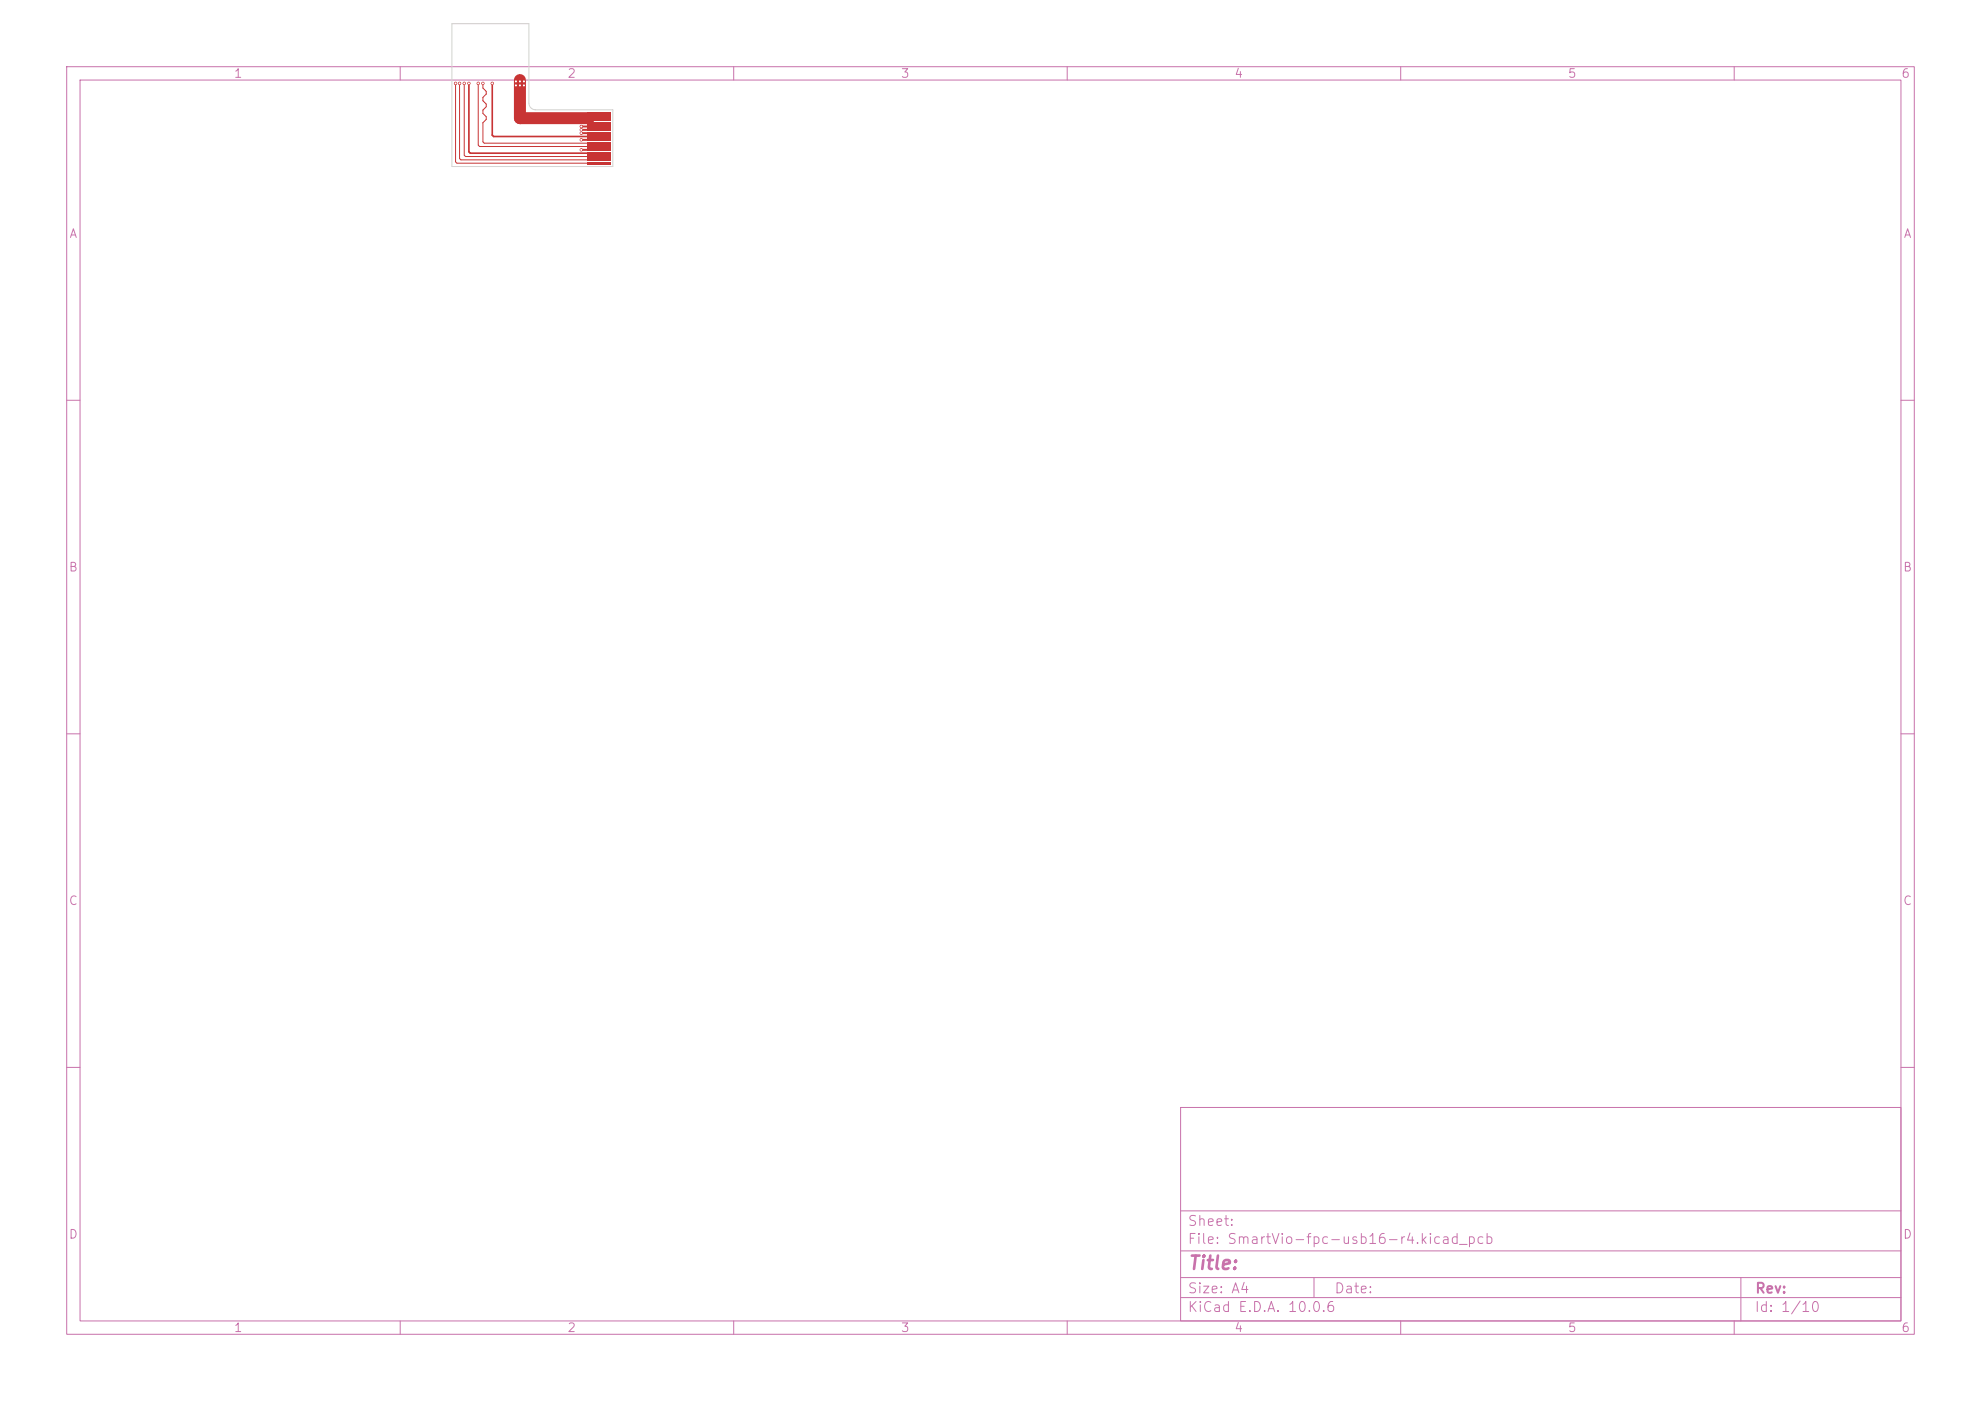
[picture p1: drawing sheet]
<svg xmlns="http://www.w3.org/2000/svg" width="297mm" height="210mm" viewBox="0 0 297 210" stroke-linecap="round" stroke-linejoin="round" font-family="sans-serif">
<defs><g id="words">
<text font-size="2" fill="#c872ab" x="178" y="190.8">Title:</text>
<g font-size="1.5" fill="#c872ab">
<text x="178" y="184.1">Sheet:</text>
<text x="178" y="186.8">File: SmartVio-fpc-usb16-r4.kicad_pcb</text>
<text x="178" y="197">KiCad E.D.A. 10.0.6</text>
<text x="178" y="194.2">Size: A4</text>
<text x="200" y="194.2">Date:</text>
<text x="263" y="197">Id: 1/10</text>
<text x="263" y="194.2">Rev:</text>
</g>
<g font-size="1.3" fill="#c872ab">
<text x="35" y="12">1</text>
<text x="85" y="12">2</text>
<text x="135" y="12">3</text>
<text x="185" y="12">4</text>
<text x="235" y="12">5</text>
<text x="285" y="12">6</text>
<text x="10.3" y="36">A</text>
<text x="285.3" y="36">A</text>
<text x="10.2" y="86">B</text>
<text x="285.2" y="86">B</text>
<text x="10.2" y="136">C</text>
<text x="285.2" y="136">C</text>
<text x="10.2" y="186">D</text>
<text x="285.2" y="186">D</text>
<text x="35" y="200">1</text>
<text x="85" y="200">2</text>
<text x="135" y="200">3</text>
<text x="185" y="200">4</text>
<text x="235" y="200">5</text>
<text x="285" y="200">6</text>
</g>
</g></defs>
<g fill="none" stroke="#c872ab" stroke-width=".15">
<path d="M10 10h277v190h-277zM12 12h273v186h-273zM60 10v2M110 10v2M160 10v2M210 10v2M260 10v2M10 60h2M285 60h2M10 110h2M285 110h2M10 160h2"/>
<path d="M177 166h108v32h-108zM285 160h2M60 198v2M110 198v2M160 198v2M177 194.5h108M177 191.5h108M177 187.5h108M177 181.5h108M197 191.5v3M210 198v2M260 198v2"/>
<path d="M261 191.5v6.5"/>
</g>
<g fill="none" stroke="#c83434" stroke-width=".3">
<path d="M87.1 20h4.5M87.1 19.5h4.5M87.1 19h4.5M88.1 18.5h3.5M88.1 18h3.5M88.1 17.5h3.5M88.1 17h3.5M87.1 22.5h4.5M87.1 21h4.5M88.1 24.5h3.5M88.1 24h3.5M88.1 23.5h3.5"/>
<path d="M88.1 23h3.5M88.1 22h3.5M88.1 21.5h3.5M88.1 20.5h3.5"/>
</g>
<g fill="#c83434" stroke="#c83434" stroke-width=".15">
<circle cx="68.3" cy="12.5" r=".17"/>
<circle cx="68.9" cy="12.5" r=".17"/>
<circle cx="69.6" cy="12.5" r=".17"/>
<circle cx="70.3" cy="12.5" r=".17"/>
<circle cx="87.1" cy="21" r=".17"/>
<circle cx="87.1" cy="19" r=".17"/>
<circle cx="87.1" cy="19.5" r=".17"/>
<circle cx="87.1" cy="22.5" r=".17"/>
<circle cx="87.1" cy="20" r=".17"/>
<circle cx="71.7" cy="12.5" r=".18"/>
<circle cx="72.4" cy="12.5" r=".18"/>
<circle cx="73.8" cy="12.5" r=".17"/>
<circle cx="77.4" cy="12.8" r=".17"/>
<circle cx="78.5" cy="12.2" r=".17"/>
<circle cx="78" cy="12.8" r=".17"/>
<circle cx="77.9" cy="12.2" r=".17"/>
<circle cx="77.4" cy="12.2" r=".17"/>
<circle cx="78.5" cy="12.8" r=".17"/>
</g>
<path d="M68.3 12.5v11.8l.2 .2h19.8M68.9 12.5v11.3l.2 .2h19.2M69.6 12.5v10.8l.2 .2h18.5M71.7 12.5v9.3l.2 .2h16.4M72.4 12.5v.7l.5 .5v.4l-.5 .5v.5l.5 .5v.4l-.5 .5v.5l.5 .5v.4l-.5 .5v2.9l.2 .2h15.7" fill="none" stroke="#c83434" stroke-width=".15"/>
<path d="M70.3 12.5v10.3l.2 .2h17.8M73.8 12.5v7.8l.2 .2h14.3" fill="none" stroke="#c83434" stroke-width=".25"/>
<path d="M77.9 12v5.7h10.4" fill="none" stroke="#c83434" stroke-width="1.8"/>
<path d="M67.7 3.6h11.6v11.9a1 1 0 0 0 1 1h11.6v8.5h-24.2z" fill="none" stroke="#d0d2cd" stroke-width=".15"/>
<g fill="#fff" stroke="#fff" stroke-width=".15">
<circle cx="68.3" cy="12.5" r=".08"/>
<circle cx="68.9" cy="12.5" r=".08"/>
<circle cx="69.6" cy="12.5" r=".08"/>
<circle cx="70.3" cy="12.5" r=".08"/>
<circle cx="87.2" cy="21" r=".08"/>
<circle cx="87.2" cy="19" r=".08"/>
<circle cx="87.1" cy="19.5" r=".07"/>
<circle cx="87.1" cy="22.5" r=".07"/>
<circle cx="87.2" cy="20" r=".08"/>
<circle cx="71.7" cy="12.5" r=".08"/>
<circle cx="72.4" cy="12.5" r=".08"/>
<circle cx="73.8" cy="12.5" r=".08"/>
<circle cx="77.3" cy="12.8" r=".08"/>
<circle cx="78.6" cy="12.2" r=".07"/>
<circle cx="77.9" cy="12.8" r=".08"/>
<circle cx="77.9" cy="12.2" r=".08"/>
<circle cx="77.3" cy="12.2" r=".08"/>
<circle cx="78.6" cy="12.8" r=".08"/>
</g>
<use href="#words"/>
</svg>
